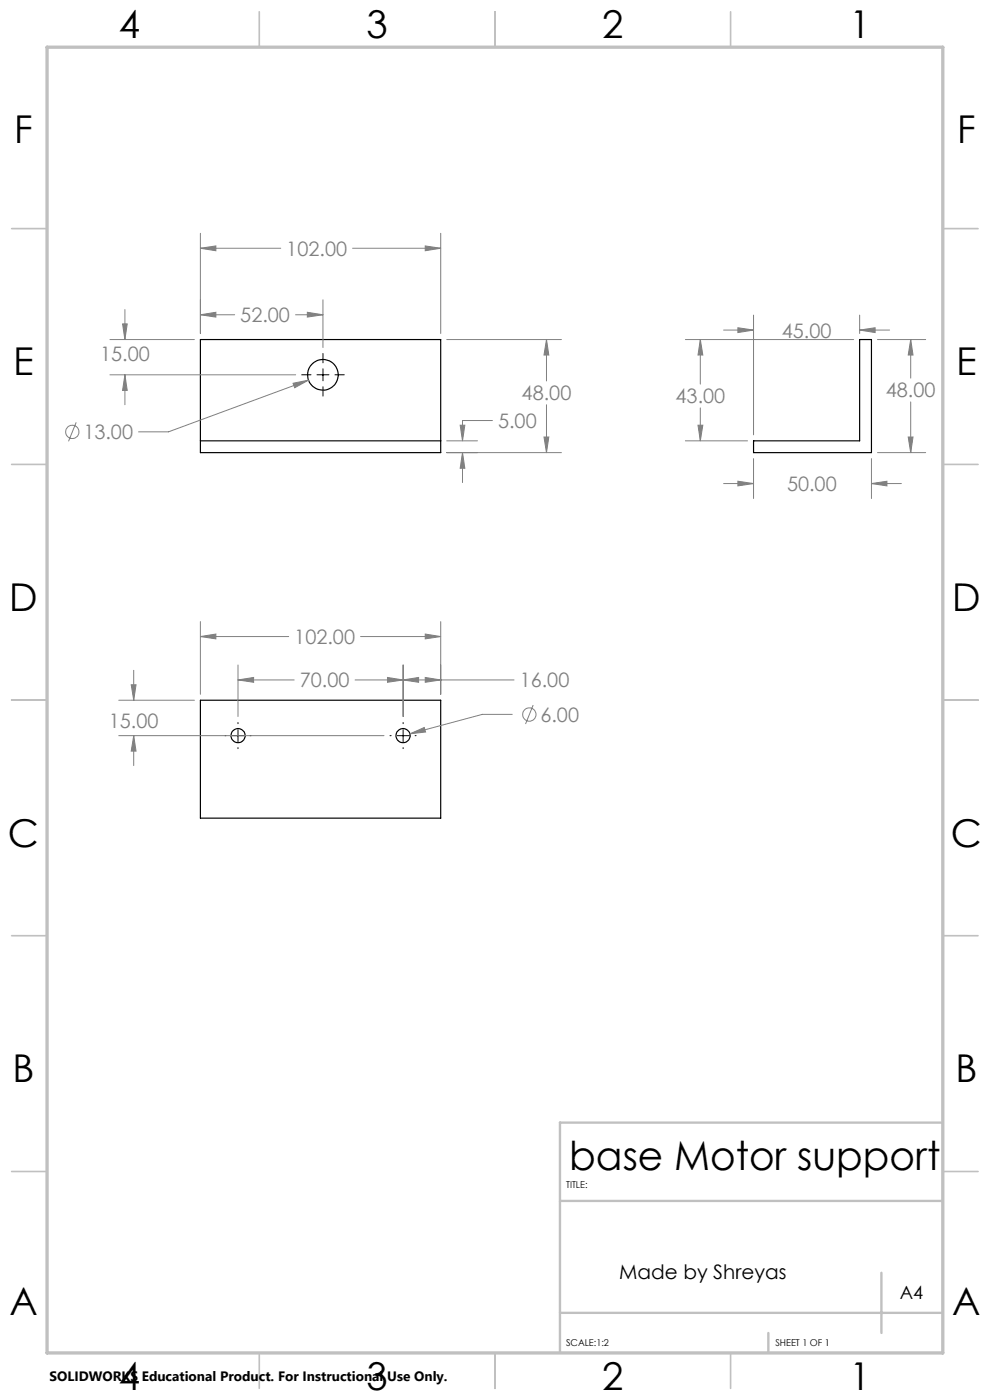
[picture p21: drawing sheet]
<svg xmlns="http://www.w3.org/2000/svg" width="210mm" height="297mm" viewBox="0 0 210 297" stroke-linecap="round" stroke-linejoin="round" font-family="sans-serif">
<defs><g id="words">
<text font-size="8.5" x="120.8" y="248.2">base Motor support</text>
<g font-size="8.1">
<text x="25.2" y="8">4</text>
<text x="77.7" y="8">3</text>
<text x="127.7" y="8">2</text>
<text x="180.2" y="8">1</text>
<text x="3" y="30.4">F</text>
<text x="203" y="30.4">F</text>
<text x="2.8" y="79.6">E</text>
<text x="202.8" y="79.6">E</text>
<text x="2" y="129.6">D</text>
<text x="202" y="129.6">D</text>
<text x="1.7" y="179.6">C</text>
<text x="201.7" y="179.6">C</text>
<text x="2.7" y="229.6">B</text>
<text x="202.7" y="229.6">B</text>
<text x="2" y="278.9">A</text>
<text x="202" y="278.9">A</text>
<text x="25.2" y="295">4</text>
<text x="77.7" y="295">3</text>
<text x="127.7" y="295">2</text>
<text x="180.2" y="295">1</text>
</g>
<g font-size="4.2" fill="#808080">
<text x="60.7" y="54.3">102.00</text>
<text x="51" y="68.3">52.00</text>
<text x="165.8" y="71.6">45.00</text>
<text x="21.2" y="76.5">15.00</text>
<text x="110.6" y="84.9">48.00</text>
<text x="143.3" y="85.6">43.00</text>
<text x="187.9" y="84.3">48.00</text>
<text x="17.7" y="93.2">13.00</text>
<text x="105.6" y="90.8">5.00</text>
<text x="166.9" y="104.2">50.00</text>
<text x="62.4" y="136.6">102.00</text>
<text x="63.6" y="145.8">70.00</text>
<text x="110.2" y="145.8">16.00</text>
<text x="23.1" y="154.5">15.00</text>
<text x="114.6" y="153.1">6.00</text>
</g>
<text font-size="4.2" x="131.4" y="271.4">Made by Shreyas</text>
<text font-size="3.9" x="190.9" y="275.5">A4</text>
<text font-size="2.9" x="10.5" y="292.9">SOLIDWORKS Educational Product. For Instructional Use Only.</text>
<g font-size="2">
<text x="120.1" y="251.9">TITLE:</text>
<text x="120.1" y="285.6">SCALE:1:2</text>
<text x="164.5" y="285.6">SHEET 1 OF 1</text>
</g>
</g></defs>
<g fill="none" stroke="#000" stroke-width=".25">
<path d="M42.5 72h51v24h-51zM42.5 93.5h51M159.8 93.5h22.6v-21.5h2.5v24h-25.1zM42.5 148.6h51v25h-51z"/>
<circle cx="68.5" cy="79.5" r="3.2"/>
<circle cx="50.5" cy="156.1" r="1.5"/>
<circle cx="85.5" cy="156" r="1.5"/>
</g>
<g fill="none" stroke="#808080" stroke-width=".21">
<path d="M42.5 52.7l3.3-.5v1zM42.5 49.5v21.3M42.5 52.7h17M74.8 52.7h18.7M90.2 52.2l3.3 .5-3.3 .5zM93.5 49.5v21.3M23.3 72h17.9M23.3 79.5h39.4M26 68.7h1l-.5 3.3zM26.5 79.5l.5 3.3h-1zM26.5 65.7v6.3M26.5 79.5v6.4"/>
<path d="M42.5 66.8l3.3-.6v1.1zM42.5 66.8h7.3M62.7 66.8h5.8M65.2 66.2l3.3 .6-3.3 .5zM68.5 63.6v10.1M94.8 72h24.3M115.9 72l.5 3.3h-1zM115.9 72v8.8M145.4 72h35.7M148.6 72l.5 3.3h-1zM148.6 72v9.5M153.5 70h6.3"/>
<path d="M156.5 69.5l3.3 .5-3.3 .6zM159.8 66.8v25.4M182.4 70l3.2-.5v1.1zM182.4 66.8v4M182.4 70h6.3M186.1 72h10.3M193.2 72l.5 3.3h-1zM193.2 72v8.2M16.2 89.6l-1.7 4M62.2 81.3l3.2-.7-2.9 1.7zM65.4 80.6l-29.7 11h-6.3M94.8 96h24.3"/>
<path d="M94.8 93.5h6.5M97.6 90.2h1l-.5 3.3zM98.1 96l.5 3.3h-1zM98.1 96v6.4M104.5 89.2h-6.4v4.3M115.4 92.7h1l-.5 3.3zM115.9 85.9v10.1M145.4 93.5h13.2M148.1 90.2h1l-.5 3.3zM148.6 86.5v7M159.8 97.3v8.5M184.9 97.3v8.5"/>
<path d="M186.1 96h10.3M192.7 92.7h1l-.5 3.3zM193.2 85.3v10.7M153.5 102.6h6.3M156.5 102.1l3.3 .5-3.3 .5zM184.9 102.6l3.2-.5v1zM184.9 102.6h6.3M42.5 135l3.3-.5v1zM42.5 131.9v15.4M42.5 135h18.7M76.5 135h17M90.2 134.5l3.3 .5-3.3 .5z"/>
<path d="M93.5 131.9v15.4M25.2 156.1h56.3M25.2 148.6h16M27.8 145.3h1.1l-.5 3.3zM28.4 156.1l.5 3.2h-1.1zM28.4 142.2v6.4M28.4 156.1v6.3M50.5 144.2l3.3-.5v1zM50.5 141.1v10.9M50.5 144.2h11.9M75.3 144.2h33.7M82.2 143.7l3.3 .5-3.3 .5z"/>
<path d="M85.5 144.2l3.3-.5v1zM85.5 141.1v10.9M87 155.7l3-1.4 .3 1zM90.2 143.7l3.3 .5-3.3 .5zM108.7 151.5h-6.4l-15.3 4.2M113.1 149.6l-1.6 4"/>
<circle cx="15.3" cy="91.6" r="1.41"/>
<circle cx="112.3" cy="151.6" r="1.42"/>
</g>
<g fill="none" stroke="#000" stroke-width=".21">
<path d="M64 79.5h2M67.2 79.5h2.6M68.5 75v2M68.5 78.2v2.6M71 79.5h2M68.5 82.1v1.9M47.7 156.1h.2M49.2 156.1h2.6M50.5 153.3v.2M50.5 154.8v2.5M50.5 158.6v.2M53 156.1h.3"/>
<path d="M82.7 156.1h.3M84.2 156.1h2.6M85.5 153.3v.2M85.5 154.8v2.5M85.5 158.6v.2M88.1 156.1h.2"/>
</g>
<g fill="none" stroke="#c0c0c0" stroke-width=".35">
<path d="M55 2.5v7.5M105 2.5v7.5M155 2.5v7.5M2.5 48.5h7.5M200 48.5h7.5M2.5 98.5h7.5M200 98.5h7.5M2.5 148.5h7.5M200 148.5h7.5M2.5 198.5h7.5M200 198.5h7.5M2.5 248.5h7.5"/>
<path d="M200 248.5h7.5M55 287v7.5M105 287v7.5M155 287v7.5"/>
</g>
<path d="M200 238.2h-81.2v48.8M118.8 254.8h81.2M118.8 278.5h81.2M187 270v12.8M163 282.8v4.2" fill="none" stroke="#c0c0c0" stroke-width=".5"/>
<path d="M10 10h190v277h-190z" fill="none" stroke="#c0c0c0" stroke-width=".7"/>
<path d="M90.2 52.2l3.3 .5-3.3 .5zM42.5 52.7l3.3-.5v1zM115.4 92.7h1l-.5 3.3zM115.9 72l.5 3.3h-1zM97.6 90.2h1l-.5 3.3zM98.1 96l.5 3.3h-1zM62.2 81.3l.3 1 2.9-1.7zM26.5 79.5l.5 3.3h-1zM26 68.7h1l-.5 3.3zM65.2 66.2l3.3 .6-3.3 .5zM42.5 66.8l3.3-.6v1.1zM192.7 92.7h1l-.5 3.3zM193.2 72l.5 3.3h-1zM156.5 69.5l3.3 .5-3.3 .6zM182.4 70l3.2-.5v1.1zM148.1 90.2h1l-.5 3.3zM148.6 72l.5 3.3h-1zM156.5 102.1l3.3 .5-3.3 .5zM184.9 102.6l3.2-.5v1zM42.5 135l3.3-.5v1zM90.2 134.5l3.3 .5-3.3 .5zM87 155.7l3.3-.4-.3-1zM50.5 144.2l3.3-.5v1zM82.2 143.7l3.3 .5-3.3 .5zM85.5 144.2l3.3-.5v1zM90.2 143.7l3.3 .5-3.3 .5zM28.4 156.1l.5 3.2h-1.1zM27.8 145.3h1.1l-.5 3.3z" fill="#808080"/>
<use href="#words"/>
</svg>
